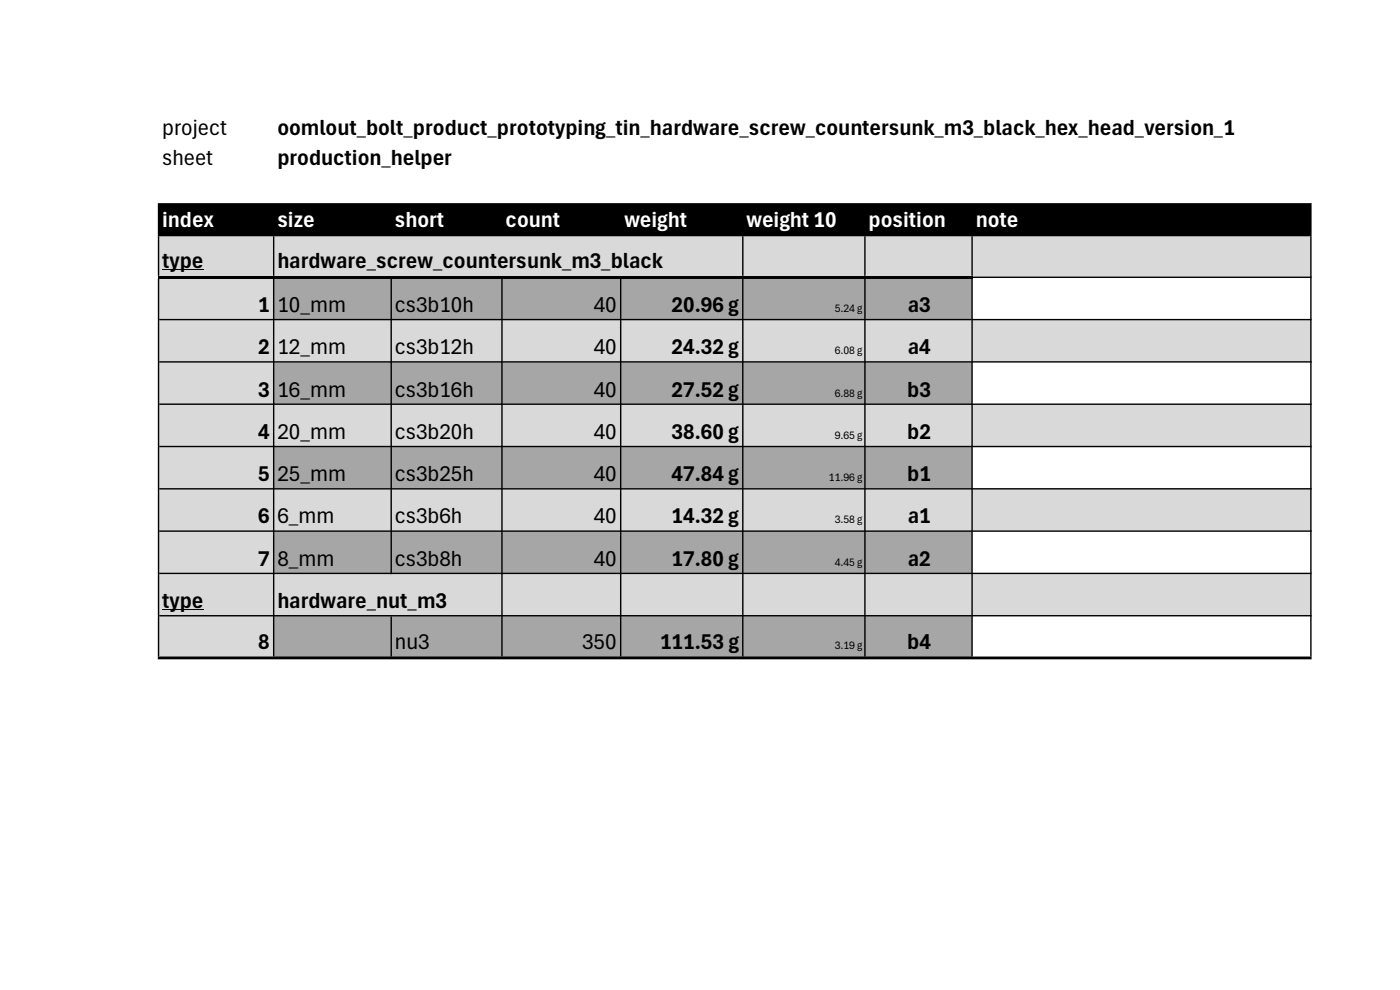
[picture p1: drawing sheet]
<svg xmlns="http://www.w3.org/2000/svg" width="297mm" height="210mm" viewBox="0 0 297 210" stroke-linecap="round" stroke-linejoin="round" font-family="sans-serif">
<defs><g id="words">
<g font-size="4.9">
<text x="34.4" y="28.7">project</text>
<text x="58.8" y="28.7">oomlout_bolt_product_prototyping_tin_hardware_screw_countersunk_m3_black_hex_head_version_1</text>
<text x="34.4" y="35.1">sheet</text>
<text x="58.8" y="35.1">production_helper</text>
<text x="34.4" y="56.9">type</text>
<text x="58.8" y="56.9">hardware_screw_countersunk_m3_black</text>
<text x="54.8" y="66.2">1</text>
<text x="58.8" y="66.2">10_mm</text>
<text x="83.8" y="66.2">cs3b10h</text>
<text x="126" y="66.2">40</text>
<text x="142.5" y="66.2">20.96 g</text>
<text x="192.6" y="66.2">a3</text>
<text x="54.8" y="75.1">2</text>
<text x="58.8" y="75.1">12_mm</text>
<text x="83.8" y="75.1">cs3b12h</text>
<text x="126" y="75.1">40</text>
<text x="142.5" y="75.1">24.32 g</text>
<text x="192.6" y="75.1">a4</text>
<text x="54.8" y="84.1">3</text>
<text x="58.8" y="84.1">16_mm</text>
<text x="83.8" y="84.1">cs3b16h</text>
<text x="126" y="84.1">40</text>
<text x="142.5" y="84.1">27.52 g</text>
<text x="192.5" y="84.1">b3</text>
<text x="54.8" y="93.1">4</text>
<text x="58.8" y="93.1">20_mm</text>
<text x="83.8" y="93.1">cs3b20h</text>
<text x="126" y="93.1">40</text>
<text x="142.5" y="93.1">38.60 g</text>
<text x="192.5" y="93.1">b2</text>
<text x="54.8" y="102.1">5</text>
<text x="58.8" y="102.1">25_mm</text>
<text x="83.8" y="102.1">cs3b25h</text>
<text x="126" y="102.1">40</text>
<text x="142.5" y="102.1">47.84 g</text>
<text x="192.5" y="102.1">b1</text>
<text x="54.8" y="111">6</text>
<text x="58.8" y="111">6_mm</text>
<text x="83.8" y="111">cs3b6h</text>
<text x="126" y="111">40</text>
<text x="142.5" y="111">14.32 g</text>
<text x="192.6" y="111">a1</text>
<text x="54.8" y="120">7</text>
<text x="58.8" y="120">8_mm</text>
<text x="83.8" y="120">cs3b8h</text>
<text x="126" y="120">40</text>
<text x="142.5" y="120">17.80 g</text>
<text x="192.6" y="120">a2</text>
<text x="34.4" y="129">type</text>
<text x="58.8" y="129">hardware_nut_m3</text>
<text x="54.8" y="137.7">8</text>
<text x="83.8" y="137.7">nu3</text>
<text x="123.5" y="137.7">350</text>
<text x="140" y="137.7">111.53 g</text>
<text x="192.5" y="137.7">b4</text>
</g>
<g font-size="4.9" fill="#fff">
<text x="34.4" y="48.2">index</text>
<text x="58.8" y="48.2">size</text>
<text x="83.8" y="48.2">short</text>
<text x="107.3" y="48.2">count</text>
<text x="132.5" y="48.2">weight</text>
<text x="158.4" y="48.2">weight 10</text>
<text x="184.3" y="48.2">position</text>
<text x="207" y="48.2">note</text>
</g>
<g font-size="2.5">
<text x="177.1" y="66.2">5.24 g</text>
<text x="177.1" y="75.1">6.08 g</text>
<text x="177.1" y="84.1">6.88 g</text>
<text x="177.1" y="93.1">9.65 g</text>
<text x="175.9" y="102.1">11.96 g</text>
<text x="177.1" y="111">3.58 g</text>
<text x="177.1" y="120">4.45 g</text>
<text x="177.1" y="137.7">3.19 g</text>
</g>
</g></defs>
<path d="M33.6 43.4h244.5v6.5h-244.5z" fill="#000"/>
<g fill="#d9d9d9">
<path d="M33.6 49.8h244.5v9h-244.5z"/>
<path d="M33.6 58.8h24.5v9h-24.5z"/>
</g>
<path d="M58 58.8h148.2v9h-148.2z" fill="#a6a6a6"/>
<g fill="#d9d9d9">
<path d="M33.6 67.8h244.5v9h-244.5z"/>
<path d="M33.6 76.8h24.5v9h-24.5z"/>
</g>
<path d="M58 76.8h148.2v9h-148.2z" fill="#a6a6a6"/>
<g fill="#d9d9d9">
<path d="M33.6 85.7h244.5v9h-244.5z"/>
<path d="M33.6 94.7h24.5v9h-24.5z"/>
</g>
<path d="M58 94.7h148.2v9h-148.2z" fill="#a6a6a6"/>
<g fill="#d9d9d9">
<path d="M33.6 103.7h244.5v9h-244.5z"/>
<path d="M33.6 112.6h24.5v9.1h-24.5z"/>
</g>
<path d="M58 112.6h148.2v9.1h-148.2z" fill="#a6a6a6"/>
<g fill="#d9d9d9">
<path d="M33.6 121.6h244.5v9h-244.5z"/>
<path d="M33.6 130.6h24.5v9h-24.5z"/>
</g>
<path d="M58 130.6h148.2v9h-148.2z" fill="#a6a6a6"/>
<path d="M34.4 57.2h8.8M34.4 129.3h8.8" fill="none" stroke="#000" stroke-width=".21"/>
<g fill="#000">
<path d="M33.5 43.7h.3v5.8h-.3zM57.9 43.7h.3v5.8h-.3zM157.4 43.7h.3v5.8h-.3zM183.3 43.7h.3v5.8h-.3zM206.1 43.7h.3v5.8h-.3zM278 43.7h.3v5.8h-.3zM33.5 50.1h.3v8.4h-.3zM57.9 50.1h.3v8.4h-.3zM82.8 43.7h.3v5.8h-.3zM106.3 43.7h.3v5.8h-.3zM131.5 43.7h.3v5.8h-.3zM157.4 50.1h.3v8.4h-.3zM183.3 50.1h.3v8.4h-.3z" fill-rule="evenodd"/>
<path d="M33.5 49.5h244.8v.6h-244.8zM206.4 58.7h71.9v.3h-71.9zM33.8 67.6h244.5v.3h-244.5zM33.8 76.6h244.5v.3h-244.5zM33.8 85.6h244.5v.3h-244.5zM33.8 94.6h244.5v.3h-244.5zM33.8 103.5h244.5v.3h-244.5zM33.8 112.5h244.5v.3h-244.5zM33.8 121.5h244.5v.3h-244.5zM33.8 130.5h244.5v.3h-244.5zM33.5 139.3h244.8v.6h-244.8z" fill-rule="evenodd"/>
<path d="M206.1 50.1h.3v8.4h-.3zM82.8 59.1h.3v62.7h-.3zM33.5 59.1h.3v80.2h-.3zM57.9 59.1h.3v80.2h-.3zM82.8 130.8h.3v8.5h-.3zM106.3 59.1h.3v80.2h-.3zM131.5 59.1h.3v80.2h-.3zM157.4 59.1h.3v80.2h-.3zM183.3 59.1h.3v80.2h-.3zM206.1 59.1h.3v80.2h-.3zM278 50.1h.3v89.2h-.3zM33.5 43.1h244.8v.6h-244.8z" fill-rule="evenodd"/>
</g>
<path d="M33.5 58.5h172.9v.6h-172.9z" fill="#000"/>
<use href="#words"/>
</svg>
